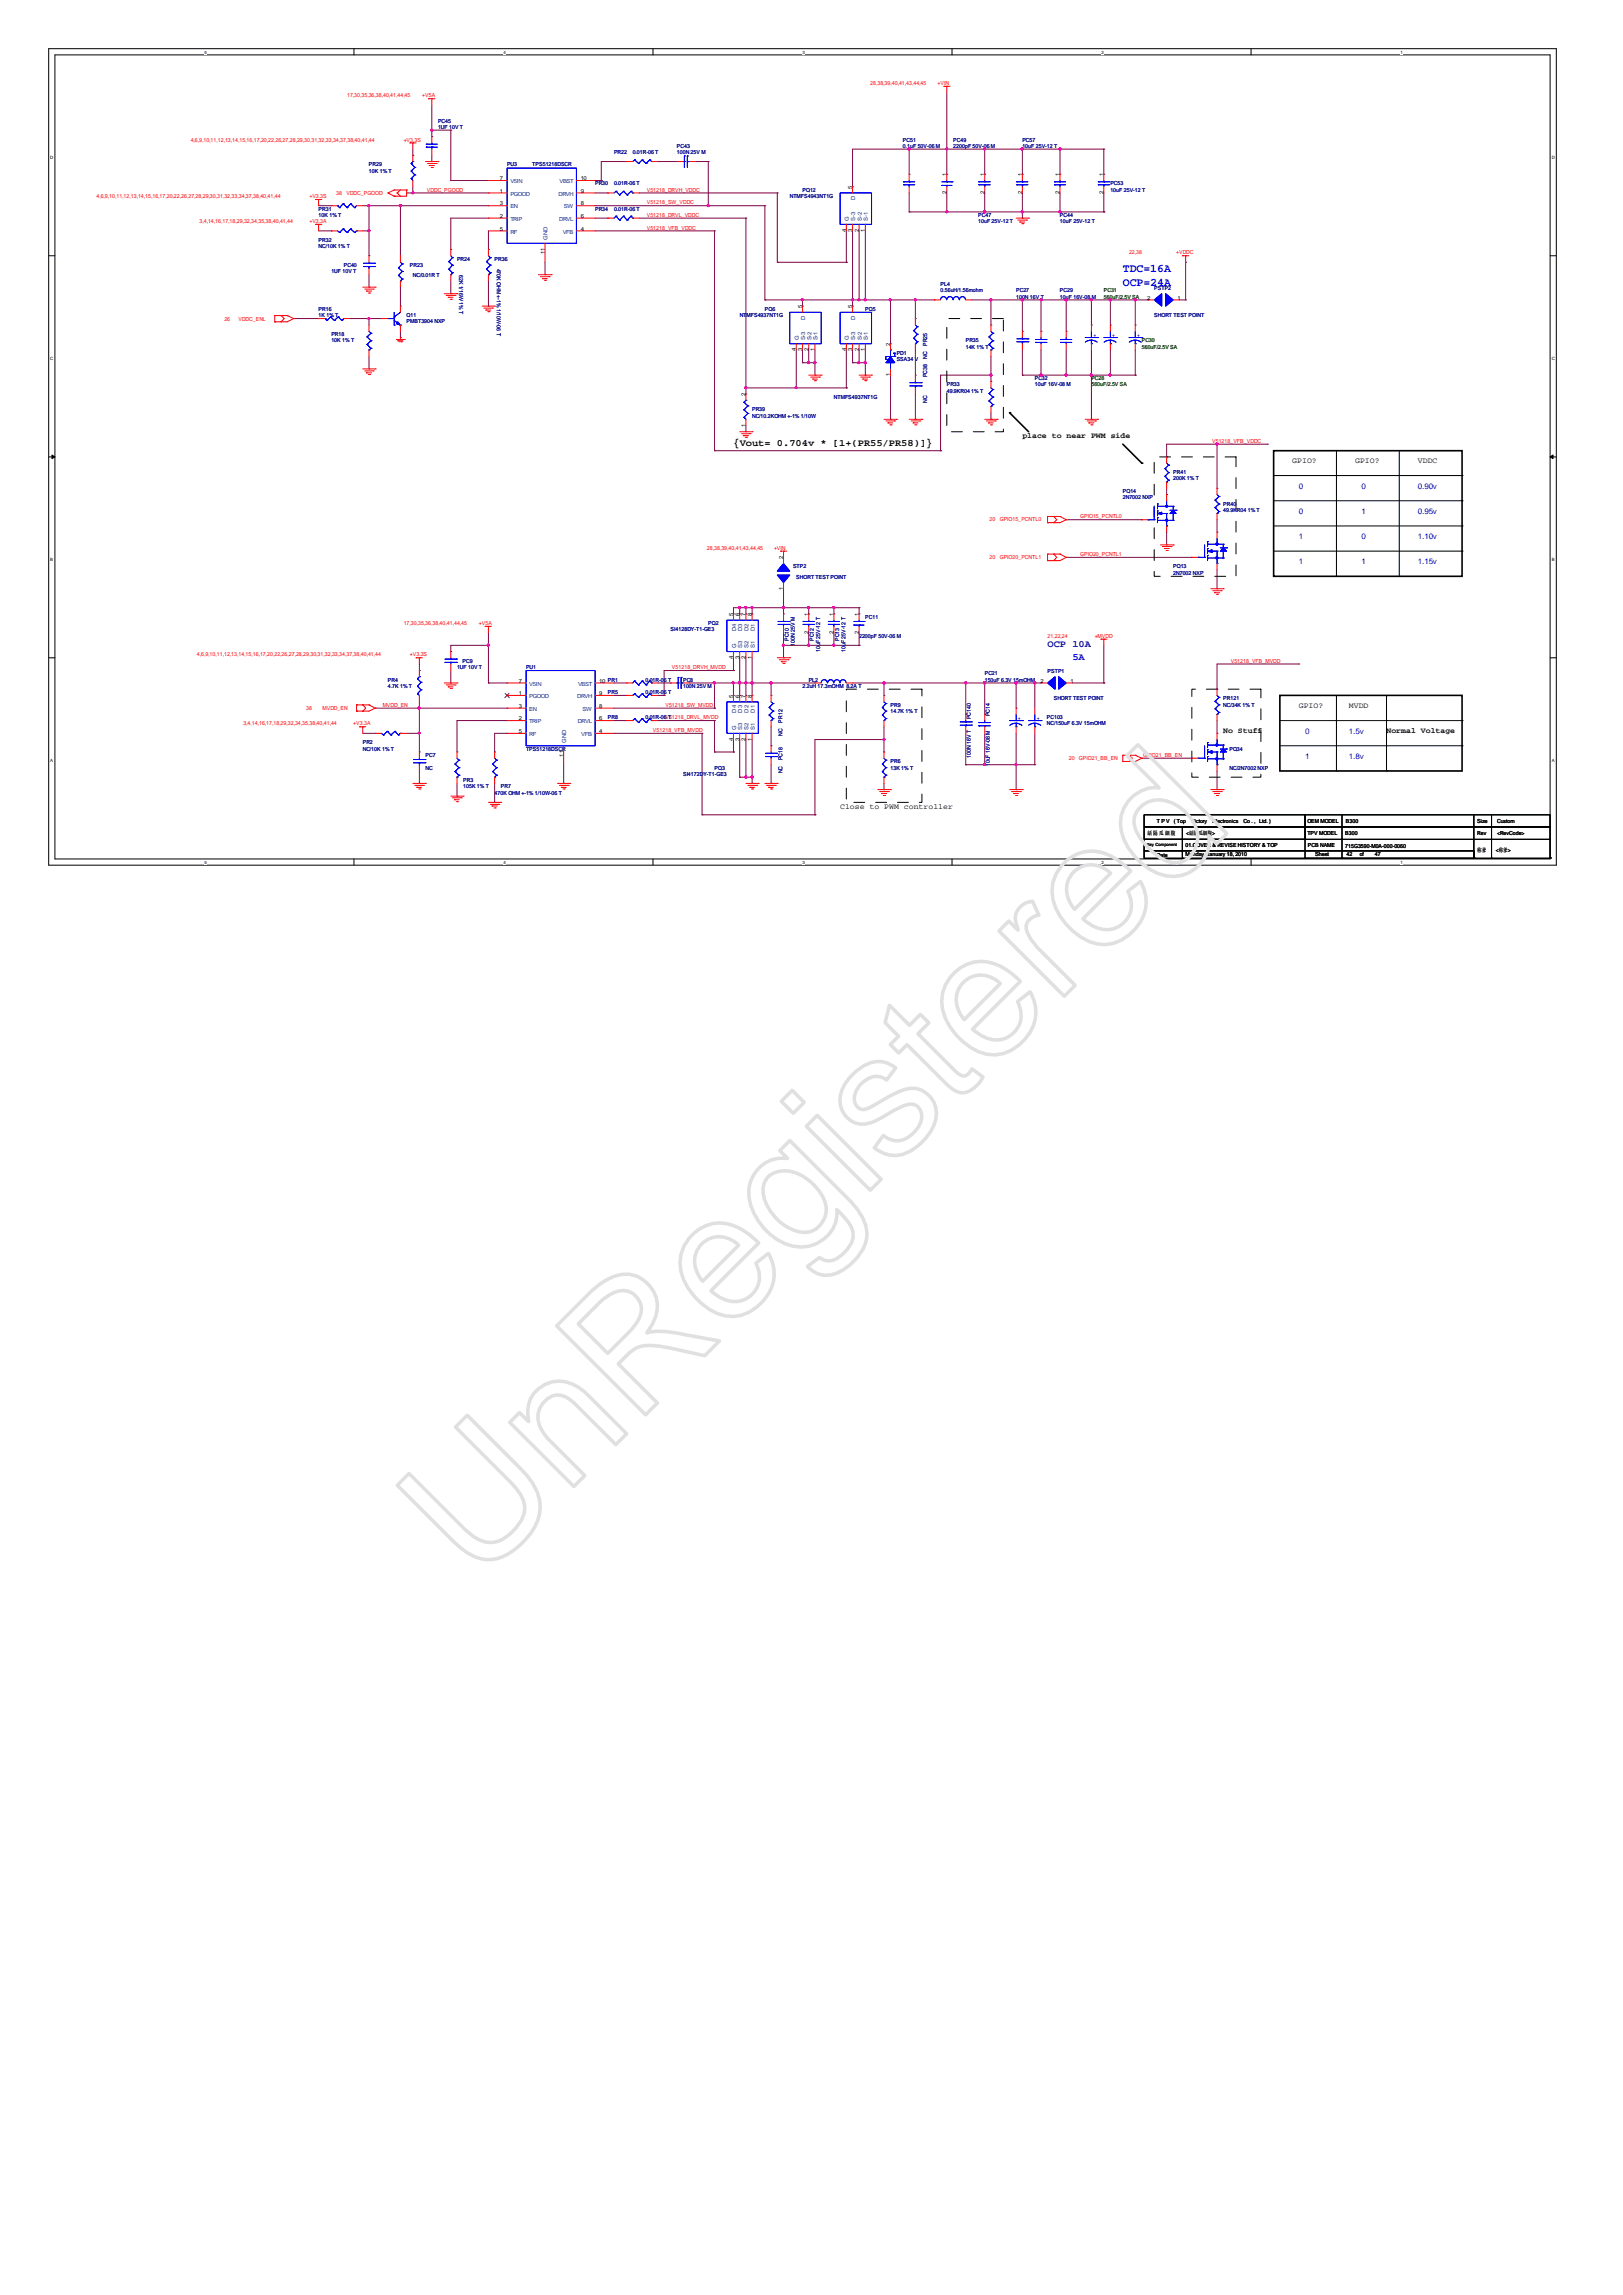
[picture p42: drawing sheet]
<svg xmlns="http://www.w3.org/2000/svg" width="210mm" height="297mm" viewBox="0 0 210 297" stroke-linecap="round" stroke-linejoin="round" font-family="sans-serif">
<defs><g id="words">
<text font-size="22.7" fill="#e0e0e0" x="61.6" y="205" transform="rotate(-45 61.6 205)">UnRegistered</text>
<g font-size="1.5" fill="#00f">
<text x="145.3" y="35.2">TDC=16A</text>
<text x="145.3" y="36.9">OCP=24A</text>
</g>
<text font-size="1.3" x="94.9" y="57.7">{Vout= 0.704v * [1+(PR55/PR58)]}</text>
<text font-size="1.3" fill="#0000a0" x="135.5" y="83.8">OCP 10A</text>
<text font-size="1.3" fill="#00f" x="138.8" y="85.4">5A</text>
<g font-size="1">
<text x="132.3" y="56.7">place to near PWM side</text>
<text x="167.2" y="60">GPIO?</text>
<text x="175.3" y="60">GPIO?</text>
<text x="183.5" y="60">VDDC</text>
<text x="158.3" y="94.9">No Stuff</text>
<text x="168.1" y="91.7">GPIO?</text>
<text x="174.5" y="91.7">MVDD</text>
<text x="179.4" y="94.9">Normal Voltage</text>
<text x="108.7" y="104.7">Close to PWM controller</text>
</g>
<g font-size="1" fill="#00f">
<text x="168.1" y="63.3">0</text>
<text x="176.2" y="63.3">0</text>
<text x="183.5" y="63.3">0.90v</text>
<text x="168.1" y="66.5">0</text>
<text x="168.1" y="69.8">1</text>
<text x="176.2" y="69.8">0</text>
<text x="176.2" y="66.5">1</text>
<text x="183.5" y="69.8">1.10v</text>
<text x="183.5" y="66.5">0.95v</text>
<text x="168.1" y="73">1</text>
<text x="176.2" y="73">1</text>
<text x="183.5" y="73">1.15v</text>
<text x="168.9" y="94.9">0</text>
<text x="174.5" y="94.9">1.5v</text>
<text x="168.9" y="98.2">1</text>
<text x="174.5" y="98.2">1.8v</text>
</g>
<g font-size=".7" fill="#f00">
<text x="112.6" y="11">28,38,39,40,41,43,44,45</text>
<text x="121.3" y="11">+VIN</text>
<text x="44.9" y="12.6">17,30,35,36,38,40,41,44,45</text>
<text x="54.6" y="12.6">+V5A</text>
<text x="24.7" y="18.3">4,6,9,10,11,12,13,14,15,16,17,20,22,26,27,28,29,30,31,32,33,34,37,38,40,41,44</text>
<text x="52.2" y="18.3">+V3.3S</text>
<text x="12.5" y="25.6">4,6,9,10,11,12,13,14,15,16,17,20,22,26,27,28,29,30,31,32,33,34,37,38,40,41,44</text>
<text x="25.8" y="28.9">3,4,14,16,17,18,29,32,34,35,38,40,41,44</text>
<text x="40" y="25.6">+V3.3S</text>
<text x="40" y="28.9">+V3.3A</text>
<text x="43.5" y="25.2">38</text>
<text x="44.8" y="25.2">VDDC_PGOOD</text>
<text x="55.2" y="24.8">VDDC_PGOOD</text>
<text x="83.7" y="24.8">V51218_DRVH_VDDC</text>
<text x="83.7" y="28.1">V51218_DRVL_VDDC</text>
<text x="83.7" y="26.5">V51218_SW_VDDC</text>
<text x="83.7" y="29.7">V51218_VFB_VDDC</text>
<text x="146.1" y="32.9">22,38</text>
<text x="152.2" y="32.9">+VDDC</text>
<text x="29" y="41.5">26</text>
<text x="30.9" y="41.5">VDDC_ENL</text>
<text x="156.8" y="57.3">V51218_VFB_VDDC</text>
<text x="91.5" y="71.2">28,38,39,40,41,43,44,45</text>
<text x="100.2" y="71.2">+VIN</text>
<text x="128.1" y="67.5">20</text>
<text x="129.4" y="67.5">GPIO15_PCNTL0</text>
<text x="139.8" y="67.1">GPIO15_PCNTL0</text>
<text x="139.8" y="72">GPIO20_PCNTL1</text>
<text x="128.1" y="72.3">20</text>
<text x="129.4" y="72.3">GPIO20_PCNTL1</text>
<text x="52.2" y="80.9">17,30,35,36,38,40,41,44,45</text>
<text x="62" y="80.9">+V5A</text>
<text x="135.5" y="82.5">21,22,24</text>
<text x="141.6" y="82.5">+MVDD</text>
<text x="25.5" y="85">4,6,9,10,11,12,13,14,15,16,17,20,22,26,27,28,29,30,31,32,33,34,37,38,40,41,44</text>
<text x="53" y="85">+V3.3S</text>
<text x="86.9" y="86.6">V51218_DRVH_MVDD</text>
<text x="159.3" y="85.8">V51218_VFB_MVDD</text>
<text x="31.5" y="93.9">3,4,14,16,17,18,29,32,34,35,38,40,41,44</text>
<text x="39.6" y="91.9">38</text>
<text x="41.7" y="91.9">MVDD_EN</text>
<text x="45.7" y="93.9">+V3.3A</text>
<text x="49.5" y="91.5">MVDD_EN</text>
<text x="84.5" y="94.7">V51218_VFB_MVDD</text>
<text x="86.1" y="91.5">V51218_SW_MVDD</text>
<text x="86.1" y="93.1">V51218_DRVL_MVDD</text>
<text x="138.3" y="98.4">20</text>
<text x="139.6" y="98.4">GPIO21_BB_EN</text>
<text x="147.9" y="98">GPIO21_BB_EN</text>
</g>
<g font-size=".7" fill="#000080">
<text x="56.7" y="15.9">PC45</text>
<text x="56.7" y="16.7">1UF 10V T</text>
<text x="47.7" y="21.5">PR29</text>
<text x="47.7" y="22.4">10K 1% T</text>
<text x="65.6" y="21.5">PU3</text>
<text x="68.9" y="21.5">TPS51218DSCR</text>
<text x="77" y="24">PR30</text>
<text x="79.5" y="19.9">PR22</text>
<text x="79.5" y="24">0.01R-06 T</text>
<text x="81.9" y="19.9">0.01R-06 T</text>
<text x="87.6" y="19.1">PC43</text>
<text x="87.6" y="19.9">100N 25V M</text>
<text x="116.8" y="18.3">PC51</text>
<text x="116.8" y="19.1">0.1uF 50V-06 M</text>
<text x="123.4" y="18.3">PC49</text>
<text x="123.4" y="19.1">2200pF 50V-06 M</text>
<text x="132.3" y="18.3">PC57</text>
<text x="132.3" y="19.1">10uF 25V-12 T</text>
<text x="143.7" y="24">PC53</text>
<text x="41.2" y="27.3">PR31</text>
<text x="41.2" y="28.1">10K 1% T</text>
<text x="77" y="27.3">PR34</text>
<text x="79.5" y="27.3">0.01R-06 T</text>
<text x="102.2" y="25.6">NTMFS4943NT1G</text>
<text x="103.8" y="24.8">PQ12</text>
<text x="126.6" y="28.1">PC47</text>
<text x="126.6" y="28.9">10uF 25V-12 T</text>
<text x="137.2" y="28.1">PC44</text>
<text x="137.2" y="28.9">10uF 25V-12 T</text>
<text x="143.7" y="24.8">10uF 25V-12 T</text>
<text x="41.2" y="31.3">PR32</text>
<text x="41.2" y="32.1">NC/10K 1% T</text>
<text x="42.9" y="35.4">1UF 10V T</text>
<text x="44.5" y="34.6">PC40</text>
<text x="53" y="34.6">PR23</text>
<text x="53.4" y="35.8">NC/0.01R T</text>
<text x="59.1" y="33.7">PR24</text>
<text x="59.4" y="35.6" transform="rotate(90 59.4 35.6)">62K 1/16W 1% T</text>
<text x="64" y="33.7">PR36</text>
<text x="64.3" y="34.7" transform="rotate(90 64.3 34.7)">470K OHM +-1% 1/10W-06 T</text>
<text x="41.2" y="40.3">PR16</text>
<text x="41.2" y="41.1">1K 1% T</text>
<text x="52.6" y="41.1">Q11</text>
<text x="52.6" y="41.9">PMBT3904 NXP</text>
<text x="95.7" y="41.1">NTMFS4937NT1G</text>
<text x="99" y="40.3">PQ6</text>
<text x="112" y="40.3">PQ5</text>
<text x="121.7" y="37">PL4</text>
<text x="121.7" y="37.8">0.56uH/1.56mohm</text>
<text x="131.5" y="37.8">PC27</text>
<text x="131.5" y="38.6">100N 16V T</text>
<text x="137.2" y="37.8">PC29</text>
<text x="137.2" y="38.6">10uF 16V-08 M</text>
<text x="149.3" y="37.6">PSTP2</text>
<text x="149.3" y="41.1">SHORT TEST POINT</text>
<text x="42.9" y="43.5">PR18</text>
<text x="42.9" y="44.3">10K 1% T</text>
<text x="116" y="45.9">PD1</text>
<text x="116" y="46.8">SSA34 V</text>
<text x="120" y="46.4" transform="rotate(-90 120 46.4)">NC</text>
<text x="120" y="44.7" transform="rotate(-90 120 44.7)">PR25</text>
<text x="125" y="44.3">PR35</text>
<text x="125" y="45.1">14K 1% T</text>
<text x="97.3" y="53.2">PR39</text>
<text x="107.9" y="51.6">NTMFS4937NT1G</text>
<text x="120" y="52.1" transform="rotate(-90 120 52.1)">NC</text>
<text x="120" y="48.8" transform="rotate(-90 120 48.8)">PC38</text>
<text x="122.5" y="50">PR33</text>
<text x="122.5" y="50.8">49.9KR04 1% T</text>
<text x="133.9" y="49.2">PC32</text>
<text x="133.9" y="50">10uF 16V-08 M</text>
<text x="97.3" y="54.1">NC/10.2KOHM +-1% 1/10W</text>
<text x="145.3" y="63.8">PQ14</text>
<text x="145.3" y="64.6">2N7002 NXP</text>
<text x="151.8" y="61.4">PR41</text>
<text x="151.8" y="62.2">200K 1% T</text>
<text x="158.3" y="65.4">PR40</text>
<text x="158.3" y="66.2">49.9KR04 1% T</text>
<text x="102.6" y="73.6">STP2</text>
<text x="103" y="74.9">SHORT TEST POINT</text>
<text x="151.8" y="73.6">PQ13</text>
<text x="151.8" y="74.4">2N7002 NXP</text>
<text x="86.8" y="81.7">SI4128DY-T1-GE3</text>
<text x="91.6" y="80.9">PQ2</text>
<text x="102.1" y="82.9" transform="rotate(-90 102.1 82.9)">PC10</text>
<text x="102.9" y="83.6" transform="rotate(-90 102.9 83.6)">100N 25V M</text>
<text x="105.3" y="82.9" transform="rotate(-90 105.3 82.9)">PC12</text>
<text x="108.6" y="82.9" transform="rotate(-90 108.6 82.9)">PC13</text>
<text x="111.2" y="82.5">2200pF 50V-06 M</text>
<text x="112" y="80.1">PC11</text>
<text x="50.2" y="88.2">PR4</text>
<text x="50.2" y="89">4.7K 1% T</text>
<text x="59.1" y="86.6">1UF 10V T</text>
<text x="59.9" y="85.8">PC9</text>
<text x="68.1" y="86.6">PU1</text>
<text x="78.6" y="89.8">PR5</text>
<text x="83.5" y="88.2">0.01R-06 T</text>
<text x="83.5" y="89.8">0.01R-06 T</text>
<text x="88.4" y="88.2">PC8</text>
<text x="88.4" y="89">100N 25V M</text>
<text x="103.8" y="89">2.2uH 17.3mOHM 8.2A T</text>
<text x="104.6" y="88.2">PL2</text>
<text x="106.1" y="84.4" transform="rotate(-90 106.1 84.4)">10uF 25V-12 T</text>
<text x="109.4" y="84.4" transform="rotate(-90 109.4 84.4)">10uF 25V-12 T</text>
<text x="127.4" y="87.4">PC21</text>
<text x="127.4" y="88.2">150uF 6.3V 15mOHM</text>
<text x="135.5" y="87.2">PSTP1</text>
<text x="78.6" y="93.1">PR8</text>
<text x="83.5" y="93.1">0.01R-06 T</text>
<text x="101.3" y="95.2" transform="rotate(-90 101.3 95.2)">NC</text>
<text x="101.3" y="93.5" transform="rotate(-90 101.3 93.5)">PR12</text>
<text x="115.2" y="91.5">PR9</text>
<text x="115.2" y="92.3">14.7K 1% T</text>
<text x="125.6" y="93.1" transform="rotate(-90 125.6 93.1)">PC140</text>
<text x="128.1" y="92.7" transform="rotate(-90 128.1 92.7)">PC14</text>
<text x="135.5" y="93.1">PC103</text>
<text x="135.5" y="93.8">NC/150uF 6.3V 15mOHM</text>
<text x="136.3" y="90.6">SHORT TEST POINT</text>
<text x="158.3" y="90.6">PR121</text>
<text x="158.3" y="91.5">NC/34K 1% T</text>
<text x="46.9" y="96.3">PR2</text>
<text x="46.9" y="97.1">NC/10K 1% T</text>
<text x="55.1" y="98">PC7</text>
<text x="55.1" y="99.6">NC</text>
<text x="59.9" y="101.2">PR3</text>
<text x="68.1" y="97.1">TPS51218DSCR</text>
<text x="88.4" y="100.4">SI4172DY-T1-GE3</text>
<text x="92.4" y="99.6">PQ3</text>
<text x="101.3" y="100.1" transform="rotate(-90 101.3 100.1)">NC</text>
<text x="101.3" y="98.4" transform="rotate(-90 101.3 98.4)">PC18</text>
<text x="115.2" y="98.8">PR6</text>
<text x="115.2" y="99.6">13K 1% T</text>
<text x="125.6" y="98" transform="rotate(-90 125.6 98)">100N 16V T</text>
<text x="128.1" y="99.2" transform="rotate(-90 128.1 99.2)">10uF 16V-08 M</text>
<text x="159.1" y="97.1">PQ34</text>
<text x="159.1" y="99.6">NC/2N7002 NXP</text>
<text x="59.9" y="102">105K 1% T</text>
<text x="64" y="102.8">470K OHM +-1% 1/10W-06 T</text>
<text x="64.8" y="102">PR7</text>
</g>
<g font-size=".7">
<text x="64.7" y="23.3">7</text>
<text x="75.1" y="23.3">10</text>
<text x="122.5" y="22.8" transform="rotate(-90 122.5 22.8)">1</text>
<text x="127.4" y="22.8" transform="rotate(-90 127.4 22.8)">1</text>
<text x="132.2" y="22.8" transform="rotate(-90 132.2 22.8)">1</text>
<text x="137.1" y="22.8" transform="rotate(-90 137.1 22.8)">1</text>
<text x="142.8" y="22.8" transform="rotate(-90 142.8 22.8)">1</text>
<text x="64.7" y="29.8">5</text>
<text x="64.7" y="26.6">3</text>
<text x="64.7" y="24.9">1</text>
<text x="64.7" y="28.2">2</text>
<text x="75.1" y="28.2">6</text>
<text x="75.1" y="24.9">9</text>
<text x="75.1" y="26.6">8</text>
<text x="75.1" y="29.8">4</text>
<text x="110.3" y="24.4" transform="rotate(-90 110.3 24.4)">5</text>
<text x="122.5" y="25.1" transform="rotate(-90 122.5 25.1)">2</text>
<text x="127.4" y="25.1" transform="rotate(-90 127.4 25.1)">2</text>
<text x="132.2" y="25.1" transform="rotate(-90 132.2 25.1)">2</text>
<text x="137.1" y="25.1" transform="rotate(-90 137.1 25.1)">2</text>
<text x="142.8" y="25.1" transform="rotate(-90 142.8 25.1)">2</text>
<text x="70.5" y="32.9" transform="rotate(-90 70.5 32.9)">11</text>
<text x="109.5" y="30" transform="rotate(-90 109.5 30)">4</text>
<text x="110.3" y="30" transform="rotate(-90 110.3 30)">3</text>
<text x="111.1" y="30" transform="rotate(-90 111.1 30)">2</text>
<text x="111.9" y="30" transform="rotate(-90 111.9 30)">1</text>
<text x="103.8" y="39.9" transform="rotate(-90 103.8 39.9)">5</text>
<text x="110.3" y="39.9" transform="rotate(-90 110.3 39.9)">5</text>
<text x="148.4" y="38.8">2</text>
<text x="152.3" y="38.8">1</text>
<text x="103" y="45.5" transform="rotate(-90 103 45.5)">4</text>
<text x="103.8" y="45.5" transform="rotate(-90 103.8 45.5)">3</text>
<text x="104.6" y="45.5" transform="rotate(-90 104.6 45.5)">2</text>
<text x="105.4" y="45.5" transform="rotate(-90 105.4 45.5)">1</text>
<text x="109.5" y="45.5" transform="rotate(-90 109.5 45.5)">4</text>
<text x="110.3" y="45.5" transform="rotate(-90 110.3 45.5)">3</text>
<text x="111.1" y="45.5" transform="rotate(-90 111.1 45.5)">2</text>
<text x="111.9" y="45.5" transform="rotate(-90 111.9 45.5)">1</text>
<text x="115.2" y="44.7" transform="rotate(-90 115.2 44.7)">2</text>
<text x="96.5" y="51.3" transform="rotate(-90 96.5 51.3)">2</text>
<text x="115.2" y="48.7" transform="rotate(-90 115.2 48.7)">1</text>
<text x="96.5" y="55.2" transform="rotate(-90 96.5 55.2)">1</text>
<text x="101.3" y="76.4" transform="rotate(-90 101.3 76.4)">1</text>
<text x="101.3" y="72.4" transform="rotate(-90 101.3 72.4)">2</text>
<text x="94.9" y="79.7" transform="rotate(-90 94.9 79.7)">5</text>
<text x="95.7" y="79.7" transform="rotate(-90 95.7 79.7)">6</text>
<text x="96.5" y="79.7" transform="rotate(-90 96.5 79.7)">7</text>
<text x="97.3" y="79.7" transform="rotate(-90 97.3 79.7)">8</text>
<text x="104.6" y="82" transform="rotate(-90 104.6 82)">2</text>
<text x="104.6" y="79.7" transform="rotate(-90 104.6 79.7)">1</text>
<text x="107.9" y="82" transform="rotate(-90 107.9 82)">2</text>
<text x="107.9" y="79.7" transform="rotate(-90 107.9 79.7)">1</text>
<text x="111.1" y="82" transform="rotate(-90 111.1 82)">2</text>
<text x="111.1" y="79.7" transform="rotate(-90 111.1 79.7)">1</text>
<text x="67.1" y="88.3">7</text>
<text x="67.1" y="90">1</text>
<text x="77.5" y="90">9</text>
<text x="77.5" y="88.3">10 PR1</text>
<text x="94.9" y="85.3" transform="rotate(-90 94.9 85.3)">4</text>
<text x="95.7" y="85.3" transform="rotate(-90 95.7 85.3)">3</text>
<text x="96.5" y="85.3" transform="rotate(-90 96.5 85.3)">2</text>
<text x="97.3" y="85.3" transform="rotate(-90 97.3 85.3)">1</text>
<text x="134.6" y="88.3">2</text>
<text x="138.5" y="88.3">1</text>
<text x="67.1" y="94.9">5</text>
<text x="67.1" y="91.6">3</text>
<text x="67.1" y="93.2">2</text>
<text x="77.5" y="93.2">6</text>
<text x="77.5" y="91.6">8</text>
<text x="77.5" y="94.9">4</text>
<text x="94.9" y="95.9" transform="rotate(-90 94.9 95.9)">4</text>
<text x="94.9" y="90.3" transform="rotate(-90 94.9 90.3)">5</text>
<text x="95.7" y="95.9" transform="rotate(-90 95.7 95.9)">3</text>
<text x="95.7" y="90.3" transform="rotate(-90 95.7 90.3)">6</text>
<text x="96.5" y="95.9" transform="rotate(-90 96.5 95.9)">2</text>
<text x="96.5" y="90.3" transform="rotate(-90 96.5 90.3)">7</text>
<text x="97.3" y="95.9" transform="rotate(-90 97.3 95.9)">1</text>
<text x="97.3" y="90.3" transform="rotate(-90 97.3 90.3)">8</text>
<text x="72.9" y="97.9" transform="rotate(-90 72.9 97.9)">11</text>
<text x="149.7" y="106.5">T P V</text>
<text x="151.9" y="106.5">( Top</text>
<text x="154.1" y="106.5">Victory</text>
<text x="156.9" y="106.5">Electronics</text>
<text x="160.9" y="106.5">Co . , Ltd. )</text>
<text x="169.2" y="106.5">OEM MODEL</text>
<text x="174.2" y="106.5">B300</text>
<text x="191.1" y="106.5">Size</text>
<text x="193.7" y="106.5">Custom</text>
<text x="148.5" y="108.1">絬 隔 瓜 絪 腹</text>
<text x="149.7" y="110.9">Date</text>
<text x="153.4" y="110.8">Monday, January 18, 2010</text>
<text x="153.4" y="109.6">01.COVER &amp; REVISE HISTORY &amp; TOP</text>
<text x="153.5" y="108">&lt;絬隔瓜絪腹&gt;</text>
<text x="169.2" y="108">TPV MODEL</text>
<text x="169.2" y="109.6">PCB NAME</text>
<text x="170.2" y="110.8">Sheet</text>
<text x="174.1" y="108.1">B300</text>
<text x="174.1" y="109.7">715G3590-M0A-000-0060</text>
<text x="174.2" y="110.8">42</text>
<text x="175.9" y="110.8">of</text>
<text x="177.9" y="110.8">47</text>
<text x="191.1" y="108.1">Rev</text>
<text x="191.1" y="110.2">称爹</text>
<text x="193.5" y="110.2">&lt;称爹&gt;</text>
<text x="193.7" y="108.1">&lt;RevCode&gt;</text>
</g>
<g font-size=".7" fill="#004080">
<text x="66" y="23.7">V5IN</text>
<text x="72.4" y="23.7">VBST</text>
<text x="66" y="27">EN</text>
<text x="66" y="25.3">PGOOD</text>
<text x="66" y="28.6">TRIP</text>
<text x="72.3" y="25.3">DRVH</text>
<text x="72.3" y="28.6">DRVL</text>
<text x="73" y="27">SW</text>
<text x="109.8" y="28.6" transform="rotate(-90 109.8 28.6)">G</text>
<text x="110.7" y="28.6" transform="rotate(-90 110.7 28.6)">S-3</text>
<text x="110.7" y="25.9" transform="rotate(-90 110.7 25.9)">D</text>
<text x="111.5" y="28.6" transform="rotate(-90 111.5 28.6)">S-2</text>
<text x="112.3" y="28.6" transform="rotate(-90 112.3 28.6)">S-1</text>
<text x="66" y="30.2">RF</text>
<text x="70.9" y="31.1" transform="rotate(-90 70.9 31.1)">GND</text>
<text x="72.8" y="30.2">VFB</text>
<text x="104.2" y="41.4" transform="rotate(-90 104.2 41.4)">D</text>
<text x="110.7" y="41.4" transform="rotate(-90 110.7 41.4)">D</text>
<text x="103.4" y="44.1" transform="rotate(-90 103.4 44.1)">G</text>
<text x="104.2" y="44.1" transform="rotate(-90 104.2 44.1)">S-3</text>
<text x="105" y="44.1" transform="rotate(-90 105 44.1)">S-2</text>
<text x="105.8" y="44.1" transform="rotate(-90 105.8 44.1)">S-1</text>
<text x="109.8" y="44.1" transform="rotate(-90 109.8 44.1)">G</text>
<text x="110.7" y="44.1" transform="rotate(-90 110.7 44.1)">S-3</text>
<text x="111.5" y="44.1" transform="rotate(-90 111.5 44.1)">S-2</text>
<text x="112.3" y="44.1" transform="rotate(-90 112.3 44.1)">S-1</text>
<text x="95.2" y="83.9" transform="rotate(-90 95.2 83.9)">G</text>
<text x="95.2" y="81.7" transform="rotate(-90 95.2 81.7)">D4</text>
<text x="96" y="83.9" transform="rotate(-90 96 83.9)">S3</text>
<text x="96" y="81.7" transform="rotate(-90 96 81.7)">D3</text>
<text x="96.9" y="83.9" transform="rotate(-90 96.9 83.9)">S2</text>
<text x="96.9" y="81.7" transform="rotate(-90 96.9 81.7)">D2</text>
<text x="97.7" y="83.9" transform="rotate(-90 97.7 83.9)">S1</text>
<text x="97.7" y="81.7" transform="rotate(-90 97.7 81.7)">D1</text>
<text x="68.5" y="88.7">V5IN</text>
<text x="74.8" y="88.7">VBST</text>
<text x="68.5" y="95.2">RF</text>
<text x="68.5" y="92">EN</text>
<text x="68.5" y="90.3">PGOOD</text>
<text x="68.5" y="93.6">TRIP</text>
<text x="74.7" y="90.3">DRVH</text>
<text x="74.8" y="93.6">DRVL</text>
<text x="75.2" y="95.2">VFB</text>
<text x="75.4" y="92">SW</text>
<text x="95.2" y="94.5" transform="rotate(-90 95.2 94.5)">G</text>
<text x="95.2" y="92.2" transform="rotate(-90 95.2 92.2)">D4</text>
<text x="96" y="94.5" transform="rotate(-90 96 94.5)">S3</text>
<text x="96" y="92.2" transform="rotate(-90 96 92.2)">D3</text>
<text x="96.9" y="94.5" transform="rotate(-90 96.9 94.5)">S2</text>
<text x="96.9" y="92.2" transform="rotate(-90 96.9 92.2)">D2</text>
<text x="97.7" y="94.5" transform="rotate(-90 97.7 94.5)">S1</text>
<text x="97.7" y="92.2" transform="rotate(-90 97.7 92.2)">D1</text>
<text x="73.3" y="96.1" transform="rotate(-90 73.3 96.1)">GND</text>
</g>
<g font-size=".7" fill="#004000">
<text x="142.8" y="37.8">PC31</text>
<text x="142.8" y="38.6">560uF/2.5V SA</text>
<text x="147.7" y="44.3">PC30</text>
<text x="147.7" y="45.1">560uF/2.5V SA</text>
<text x="141.2" y="49.2">PC28</text>
<text x="141.2" y="50">560uF/2.5V SA</text>
</g>
<g font-size=".7" fill="#00f">
<text x="141.5" y="43.6">+</text>
<text x="143.9" y="43.6">+</text>
<text x="147.1" y="43.6">+</text>
<text x="131.7" y="93.2">+</text>
<text x="134.1" y="93.2">+</text>
</g>
<g font-size=".6">
<text x="26.5" y="6.9">5</text>
<text x="65.1" y="6.9">4</text>
<text x="103.8" y="6.9">3</text>
<text x="142.5" y="6.9">2</text>
<text x="181.2" y="6.9">1</text>
<text x="6.5" y="20.6">D</text>
<text x="200.8" y="20.6">D</text>
<text x="6.5" y="46.6">C</text>
<text x="200.8" y="46.6">C</text>
<text x="6.5" y="72.6">B</text>
<text x="200.8" y="72.6">B</text>
<text x="6.5" y="98.6">A</text>
<text x="200.8" y="98.6">A</text>
<text x="26.5" y="111.8">5</text>
<text x="65.1" y="111.8">4</text>
<text x="103.8" y="111.8">3</text>
<text x="142.5" y="111.8">2</text>
<text x="148.4" y="109.5">Key Component</text>
<text x="181.2" y="111.8">1</text>
</g>
</g></defs>
<path d="M6.3 6.3h195.1v105.7h-195.1zM7.1 7.1h193.5v104.1h-193.5z" fill="none" stroke="#000" stroke-width=".13"/>
<g fill="#fff">
<path d="M26.5 6.4h.2v.7h-.2z"/>
<path d="M26.5 111.3h.2v.6h-.2z"/>
</g>
<path d="M45.8 6.3v.8M45.8 111.2v.8" fill="none" stroke="#000" stroke-width=".13"/>
<g fill="#fff">
<path d="M65.1 6.4h.3v.7h-.3z"/>
<path d="M65.1 111.3h.3v.6h-.3z"/>
</g>
<path d="M84.5 6.3v.8M84.5 111.2v.8" fill="none" stroke="#000" stroke-width=".13"/>
<g fill="#fff">
<path d="M103.8 6.4h.3v.7h-.3z"/>
<path d="M103.8 111.3h.3v.6h-.3z"/>
</g>
<path d="M123.2 6.3v.8M123.2 111.2v.8" fill="none" stroke="#000" stroke-width=".13"/>
<g fill="#fff">
<path d="M142.5 6.4h.3v.7h-.3z"/>
<path d="M142.5 111.3h.3v.6h-.3z"/>
</g>
<path d="M161.9 6.3v.8M161.9 111.2v.8" fill="none" stroke="#000" stroke-width=".13"/>
<g fill="#fff">
<path d="M181.2 6.4h.3v.7h-.3z"/>
<path d="M181.2 111.3h.3v.6h-.3z"/>
<path d="M6.5 20.1h.4v.6h-.4z"/>
<path d="M200.8 20.1h.4v.6h-.4z"/>
<path d="M6.5 46.1h.4v.6h-.4z"/>
<path d="M200.8 46.1h.4v.6h-.4z"/>
</g>
<path d="M6.3 33.1h.8M200.6 33.1h.8" fill="none" stroke="#000" stroke-width=".13"/>
<g fill="#fff">
<path d="M6.5 72.1h.4v.7h-.4z"/>
<path d="M200.8 72.1h.3v.7h-.3z"/>
</g>
<path d="M6.3 59.1h.8M200.6 59.1h.8" fill="none" stroke="#000" stroke-width=".13"/>
<path d="M6.7 58.9l.4 .2-.4 .2zM200.6 59.1l.3-.2v.4z" fill="#000" stroke="#000" stroke-width=".13"/>
<g fill="#fff">
<path d="M6.5 98.1h.3v.7h-.3z"/>
<path d="M200.8 98.1h.3v.7h-.3z"/>
</g>
<g fill="none" stroke="#000" stroke-width=".13">
<path d="M172.9 58.3v16.3M181.1 58.3v16.3M164.8 64.8h24.4M164.8 61.5h24.4M164.8 68.1h24.4M164.8 71.3h24.4M172.9 74.6h.1M181.1 74.6h.1M189.2 64.8h.1M189.2 61.5h.1M189.2 68.1h.1M189.2 71.3h.1"/>
<path d="M6.3 85.1h.8M165.6 93.3h23.6M165.6 96.5h23.6M172.9 99.8h.1M172.9 90v9.8M179.4 99.8h.1M179.4 90v9.8M189.2 93.3h.1M189.2 96.5h.1M200.6 85.1h.8M148 110.1h42.7v1h-42.7zM148 105.4h20.9v1.6h-20.9z"/>
<path d="M148 107h20.9v1.6h-20.9zM148 108.6h20.9v1.5h-20.9zM153 111.1h.1M153 107v4.1M168.9 105.4h31.7v1.6h-31.7zM168.9 110.1h21.8v1h-21.8zM168.9 107h31.7v1.6h-31.7zM173.6 111.1h.1M173.6 105.5v5.6M190.7 111h.1M190.7 105.4v5.6M190.7 111.1h9.9"/>
<path d="M193 111.1h.1M193 105.4v5.7M200.6 111h.1M200.6 111.1h.1M200.6 108.6v2.4"/>
</g>
<g fill="none" stroke="#800040" stroke-width=".13">
<path d="M53.4 19.3v.8M55.9 17.7h.1M55.9 16.8h.1M55.9 13.6v4.1M55.9 16.8h2.4M58.3 16.8h.1M58.3 16.8v6.6M117.6 19.3h.1M117.6 19.3v3.3M122.5 19.3h.1M122.5 12v10.6M127.4 19.3h.1"/>
<path d="M127.4 19.3v3.3M132.3 19.3h.1M132.3 19.3v3.3M137.2 19.3h.1M137.2 19.3v3.3M142.8 19.3h.1M142.8 19.3h-32.5v4.9M142.8 19.3v3.3M41.2 26.6h1.7M41.2 29.9h1.7M42.9 26.6h.1M42.9 29.9h.1"/>
<path d="M46.9 26.6h16.3M46.9 29.9h.8M47.7 37.2h.1M47.7 29.9h.1M47.7 26.6h.1M47.7 33.1h.1M47.7 26.6v6.5M47.7 35.6v1.6M51.8 26.6h.1M51.8 39.6h.1M51.8 26.6v6.5M51.8 37.2v2.4"/>
<path d="M52.6 25h10.6M53.4 20.1h.1M53.4 25h.1M53.4 24.2v.8M55.9 20.9h.1M55.9 20.1v.8M58.3 38h.1M58.3 32.3h.1M58.3 23.4h.1M58.3 36.4v1.6M58.3 23.4h4.9M63.2 39.6h.1"/>
<path d="M63.2 32.3h.1M63.2 28.2h.1M63.2 23.4h.1M63.2 25h.1M63.2 26.6h.1M63.2 28.2h-4.9v4.1M63.2 29.9v2.4M63.2 36.4v3.2M70.5 35.6h.1M70.5 33.9v1.7M77 25h1.6M77 28.2h1.6"/>
<path d="M77 23.4h.8M77 26.6h22M77 29.9h15.4M77.8 23.4h.1M78.6 28.2h.1M78.6 25h.1M81.1 20.9h.1M81.1 20.9h-3.3v2.5M82.7 25h17.9M82.7 28.2h13.8M85.1 20.9h2.5M87.6 20.9h.1"/>
<path d="M90 20.9h1.6M91.6 20.9h.1M91.6 26.6h.1M91.6 20.9v5.7M92.4 29.9h.1M92.4 29.9v28.4M96.5 28.2h.1M96.5 28.2v22.8M99 38.8h.1M99 26.6h.1M99 38.8h21.9M99 26.6v12.2"/>
<path d="M100.6 25h.1M100.6 33.9h.1M100.6 33.9h8.9M100.6 25v8.9M103.8 38.8h.1M103.8 39.6h.1M103.8 38.8v.8M109.5 33.9h.1M109.5 29.9v4M110.3 39.6h.1M110.3 24.2h.1M110.3 38.8h.1"/>
<path d="M110.3 29.9v9.7M111.2 38.8h.1M111.2 29.9v8.9M112 38.8h.1M112 29.9v8.9M115.2 38.8h.1M115.2 38.8v5.7M117.6 22.6h.1M117.6 27.4h.1M117.6 25v2.4M117.6 27.4h25.2M118.4 38.8h.1"/>
<path d="M118.4 38.8v2.4M120.9 38.8h.1M122.5 22.6h.1M122.5 27.4h.1M122.5 25v2.4M125.8 38.8h22.7M127.4 22.6h.1M127.4 27.4h.1M127.4 25v2.4M128.2 38.8h.1M128.2 38.8v3.3M132.3 38.8h.1"/>
<path d="M132.3 22.6h.1M132.3 28.2h.1M132.3 27.4h.1M132.3 25v3.2M132.3 38.8v4.1M134.7 38.8h.1M134.7 38.8v4.1M137.2 22.6h.1M137.2 27.4h.1M137.2 25v2.4M138 38.8h.1M138 38.8v4.1"/>
<path d="M141.2 38.8h.1M141.2 38.8v3.3M142.8 22.6h.1M142.8 27.4h.1M142.8 25v2.4M143.7 38.8h.1M143.7 38.8v3.3M146.9 38.8h.1M146.9 38.8v3.3M148.5 38.8h.1M152.6 38.8h.8M153.4 38.8h.1"/>
<path d="M153.4 33.9h.1M153.4 33.9v4.9M38 41.2h3.2M41.2 41.2h.1M45.3 41.2h4.1M47.7 41.2h.1M47.7 47.7h.1M47.7 41.2v.9M47.7 46.1v1.6M49.4 41.2h.1M51.8 43.7h.1M51.8 42.9v.8"/>
<path d="M92.4 58.3h.1M92.4 58.3h29.3M96.5 50.2h.1M96.5 51h.1M96.5 55.9h.1M96.5 55.1v.8M96.5 50.2h13M103 50.2h.1M103 45.3v4.9M103.8 46.9h.1M103.8 45.3v1.6M103.8 46.9h1.6"/>
<path d="M104.6 46.9h.1M104.6 45.3v1.6M105.4 48.5h.1M105.4 46.9h.1M105.4 45.3v3.2M109.5 50.2h.1M109.5 45.3v4.9M110.3 46.9h.1M110.3 45.3v1.6M110.3 46.9h1.7M111.2 46.9h.1M111.2 45.3v1.6"/>
<path d="M112 46.9h.1M112 48.5h.1M112 45.3v3.2M115.2 54.3h.1M115.2 44.5h.1M115.2 48.5v5.8M118.4 54.3h.1M118.4 48.5h.1M118.4 41.2h.1M118.4 45.3v3.2M118.4 51v3.3M121.7 58.3h.1"/>
<path d="M128.2 42.1h.1M128.2 54.3h.1M128.2 48.5h.1M128.2 49.4h.1M128.2 46.1v3.3M128.2 53.4v.9M128.2 48.5h-6.5v9.8M132.3 42.9h.1M132.3 48.5h.1M132.3 45.3v3.2M132.3 48.5h14.6M134.7 42.9h.1"/>
<path d="M134.7 48.5h.1M134.7 45.3v3.2M138 42.9h.1M138 48.5h.1M138 45.3v3.2M141.2 42.1h.1M141.2 54.3h.1M141.2 48.5h.1M141.2 45.3v9M143.7 42.1h.1M143.7 48.5h.1M143.7 45.3v3.2"/>
<path d="M146.9 42.1h.1M146.9 48.5h.1M146.9 45.3v3.2M151 59.1h.1M157.5 57.5h.1M157.5 57.5v5.7M164 57.5h.1M164 57.5h-13v1.6M94.9 79.5h.1M95.7 79.5h.1M95.7 78.6h.1M95.7 78.6v.9"/>
<path d="M96.5 79.5h.1M96.5 78.6h.1M96.5 78.6v.9M97.3 78.6h.1M97.3 79.5h.1M97.3 78.6v.9M101.4 78.6h.1M101.4 79.5h.1M101.4 76.2v3.3M104.6 78.6h.1M104.6 79.5h.1M104.6 78.6v.9"/>
<path d="M107.9 78.6h.1M107.9 79.5h.1M107.9 78.6v.9M111.2 79.5h.1M111.2 78.6h.1M111.2 78.6v.9M111.2 78.6h-16.3v.9M138 67.3h9.7M138 72.1h16.2M147.7 67.3h.1M151 64h.1M151 70.5h.1"/>
<path d="M151 63.2v.8M151 68.9v1.6M154.2 72.1h.1M157.5 63.2h.1M157.5 68.9h.1M157.5 76.2h.1M157.5 67.3v1.6M157.5 73.7v2.5M46.9 94.9h1.6M48.5 94.9h.1M48.5 91.6h17.1M52.6 94.9h1.7"/>
<path d="M54.3 94.9h.1M54.3 91.6h.1M54.3 86.8h.1M54.3 97.3h.1M54.3 85.9v.9M54.3 90.8v6.5M54.3 99.8v1.6M58.3 88.4h.1M58.3 84.3h.1M58.3 86.8v1.6M59.1 97.3h.1M63.2 83.5h.1"/>
<path d="M63.2 88.4h.1M63.2 83.5h-4.9v.8M63.2 81.9v6.5M63.2 88.4h2.4M64 97.3h.1M65.6 91.6h.1M65.6 94.9h.1M65.6 88.4h.1M65.6 93.3h.1M65.6 94.9h-1.6v2.4M65.6 93.3h-6.5v4M72.9 99v2.4"/>
<path d="M79.5 88.4h1.6M79.5 91.6h12.9M79.5 94.9h11.3M79.5 93.3h1.6M79.5 90h1.6M81.1 88.4h.1M81.1 90h.1M81.1 93.3h.1M85.1 88.4h1.7M85.1 93.3h7.3M85.1 90h.8M85.9 90h.1"/>
<path d="M86.8 88.4h.1M89.2 88.4h16.2M90.8 94.9h.1M90.8 94.9v10.5M92.4 97.3h.1M92.4 91.6h.1M92.4 88.4h.1M92.4 93.3h.1M92.4 88.4v3.2M92.4 93.3v4M92.4 97.3h2.5M94.9 86.8h.1"/>
<path d="M94.9 97.3h.1M94.9 88.4h.1M94.9 90h.1M94.9 85.1v1.7M94.9 88.4v1.6M94.9 95.7v1.6M94.9 86.8h-9v3.2M95.7 88.4h.1M95.7 90h.1M95.7 85.1v4.9M95.7 95.7v4.9M96.5 88.4h.1"/>
<path d="M96.5 90h.1M96.5 85.1v4.9M96.5 95.7v4.9M97.3 90h.1M97.3 88.4h.1M97.3 85.1v4.9M97.3 95.7v5.7M99.8 96.5h.1M99.8 88.4h.1M99.8 90h.1M99.8 88.4v1.6M99.8 94.1v2.4"/>
<path d="M99.8 99v2.4M101.4 85.1h.1M101.4 83.5h.1M101.4 81.9v3.2M101.4 83.5h9.8M104.6 83.5h.1M104.6 81.9v1.6M105.4 88.4h.1M107.9 83.5h.1M107.9 81.9v1.6M110.3 88.4h24.4M111.2 83.5h.1"/>
<path d="M111.2 81.9v1.6M114.4 97.3h.1M114.4 95.7h.1M114.4 90h.1M114.4 88.4h.1M114.4 88.4v1.6M114.4 94.1v3.2M114.4 95.7h-9v9.7M125 88.4h.1M125 92.4h.1M125 99h.1M125 88.4v4"/>
<path d="M125 94.9v4.1M125 99h8.9M127.4 88.4h.1M127.4 92.4h.1M127.4 99h.1M127.4 88.4v4M127.4 94.9v4.1M131.5 88.4h.1M131.5 91.6h.1M131.5 99h.1M131.5 88.4v3.2M131.5 94.9v7.3"/>
<path d="M133.9 88.4h.1M133.9 99h.1M133.9 88.4v3.2M133.9 94.9v4.1M134.7 88.4h.1M138.8 88.4h4M142.8 88.4h.1M142.8 83.5v4.9M147.7 98.1h6.5M154.2 98.1h.1M157.5 94.9h.1M157.5 89.2h.1"/>
<path d="M157.5 93.3v1.6M157.5 99.8v2.4M168.1 85.9h.1M168.1 85.9h-10.6v3.3M54.3 101.4h.1M59.1 103h.1M59.1 101.4v1.6M64 103.8h.1M64 101.4v2.4M72.9 101.4h.1M90.8 105.4h.1M90.8 105.4h14.6"/>
<path d="M95.7 100.6h.1M95.7 100.6h1.6M96.5 100.6h.1M97.3 100.6h.1M97.3 101.4h.1M99.8 101.4h.1M105.4 105.4h.1M114.4 102.2h.1M114.4 101.4v.8M131.5 102.2h.1M157.5 102.2h.1"/>
</g>
<g fill="#f0f" stroke="#f0f" stroke-width=".13">
<path d="M96.4 50.1h.2v.1h-.2z" fill-rule="evenodd"/>
<path d="M47.6 29.7h.2v.2h-.2z" fill-rule="evenodd"/>
<path d="M55.7 16.8h.3v.1h-.3z" fill-rule="evenodd"/>
<path d="M101.3 78.5h.2v.2h-.2z" fill-rule="evenodd"/>
<path d="M97.2 78.5h.2v.2h-.2z" fill-rule="evenodd"/>
<path d="M101.3 78.5h.2v.2h-.2z" fill-rule="evenodd"/>
<path d="M104.5 78.5h.2v.2h-.2z" fill-rule="evenodd"/>
<path d="M95.6 78.5h.2v.2h-.2z" fill-rule="evenodd"/>
<path d="M107.8 78.5h.2v.2h-.2z" fill-rule="evenodd"/>
<path d="M96.4 78.5h.2v.2h-.2z" fill-rule="evenodd"/>
<path d="M157.3 57.4h.3v.2h-.3z" fill-rule="evenodd"/>
<path d="M47.6 41.1h.2v.2h-.2z" fill-rule="evenodd"/>
<path d="M96.4 50.1h.2v.1h-.2z" fill-rule="evenodd"/>
<path d="M47.6 29.7h.2v.2h-.2z" fill-rule="evenodd"/>
<path d="M55.7 16.8h.3v.1h-.3z" fill-rule="evenodd"/>
<path d="M101.3 78.5h.2v.2h-.2z" fill-rule="evenodd"/>
<path d="M97.2 78.5h.2v.2h-.2z" fill-rule="evenodd"/>
<path d="M101.3 78.5h.2v.2h-.2z" fill-rule="evenodd"/>
<path d="M104.5 78.5h.2v.2h-.2z" fill-rule="evenodd"/>
<path d="M95.6 78.5h.2v.2h-.2z" fill-rule="evenodd"/>
<path d="M107.8 78.5h.2v.2h-.2z" fill-rule="evenodd"/>
<path d="M96.4 78.5h.2v.2h-.2z" fill-rule="evenodd"/>
<path d="M157.3 57.4h.3v.2h-.3z" fill-rule="evenodd"/>
<path d="M47.6 41.1h.2v.2h-.2z" fill-rule="evenodd"/>
<circle cx="134.7" cy="38.8" r=".14"/>
<circle cx="146.9" cy="38.8" r=".14"/>
<circle cx="132.3" cy="19.3" r=".15"/>
<circle cx="137.9" cy="38.8" r=".15"/>
<circle cx="122.5" cy="19.3" r=".14"/>
<circle cx="127.4" cy="19.3" r=".14"/>
<circle cx="132.3" cy="38.8" r=".15"/>
<circle cx="128.2" cy="38.8" r=".15"/>
<circle cx="141.2" cy="38.8" r=".15"/>
<circle cx="137.1" cy="19.3" r=".15"/>
<circle cx="117.6" cy="19.3" r=".15"/>
<circle cx="143.6" cy="38.8" r=".14"/>
<circle cx="103.8" cy="38.8" r=".15"/>
<circle cx="91.6" cy="26.6" r=".15"/>
<circle cx="115.2" cy="38.8" r=".14"/>
<circle cx="118.4" cy="38.8" r=".14"/>
<circle cx="111.9" cy="38.8" r=".15"/>
<circle cx="111.1" cy="38.8" r=".14"/>
<circle cx="110.3" cy="38.8" r=".14"/>
<circle cx="103" cy="50.2" r=".13"/>
<circle cx="51.8" cy="26.6" r=".15"/>
<circle cx="47.7" cy="26.6" r=".15"/>
<circle cx="104.6" cy="46.9" r=".15"/>
<circle cx="127.4" cy="88.4" r=".14"/>
<circle cx="124.9" cy="88.4" r=".15"/>
<circle cx="54.2" cy="94.9" r=".13"/>
<circle cx="114.4" cy="95.7" r=".14"/>
<circle cx="114.4" cy="88.4" r=".14"/>
<circle cx="111.9" cy="46.9" r=".15"/>
<circle cx="131.4" cy="88.4" r=".14"/>
<circle cx="97.3" cy="88.4" r=".15"/>
<circle cx="99.8" cy="88.4" r=".15"/>
<circle cx="128.2" cy="48.5" r=".15"/>
<circle cx="53.4" cy="25" r=".13"/>
<circle cx="141.2" cy="48.5" r=".15"/>
<circle cx="105.4" cy="46.9" r=".15"/>
<circle cx="127.4" cy="98.9" r=".13"/>
<circle cx="137.9" cy="48.5" r=".15"/>
<circle cx="101.4" cy="83.5" r=".15"/>
<circle cx="134.7" cy="48.5" r=".14"/>
<circle cx="137.1" cy="27.4" r=".15"/>
<circle cx="111.1" cy="46.9" r=".14"/>
<circle cx="127.4" cy="27.4" r=".14"/>
<circle cx="131.4" cy="98.9" r=".13"/>
<circle cx="97.3" cy="100.6" r=".15"/>
<circle cx="132.3" cy="27.4" r=".15"/>
<circle cx="96.5" cy="100.6" r=".15"/>
<circle cx="104.6" cy="83.5" r=".15"/>
<circle cx="122.5" cy="27.4" r=".14"/>
<circle cx="107.9" cy="83.5" r=".15"/>
<circle cx="143.6" cy="48.5" r=".14"/>
<circle cx="63.2" cy="83.5" r=".15"/>
<circle cx="54.2" cy="91.6" r=".14"/>
<circle cx="94.9" cy="88.4" r=".14"/>
<circle cx="95.7" cy="88.4" r=".15"/>
<circle cx="96.5" cy="88.4" r=".15"/>
<circle cx="92.4" cy="88.4" r=".15"/>
<circle cx="133.9" cy="88.4" r=".15"/>
</g>
<g fill="none" stroke="#f00" stroke-width=".13">
<path d="M53 18.5h.1M53 18.5h.8M53.4 18.5h.1M53.4 18.5v.8M55.4 12.8h.1M55.4 12.8h.9M55.9 12.8h.1M55.9 12.8v.8M55.9 17.7v.8M55.9 19.3v.8M122.1 11.2h.1M122.1 11.2h.8"/>
<path d="M122.5 11.2h.1M122.5 11.2v.8M40.8 25.8h.1M40.8 29h.1M40.8 25.8h.8M40.8 29h.8M41.2 25.8h.1M41.2 29h.1M41.2 25.8v.8M41.2 29v.9M42.9 29.9h.8M42.9 26.6h.8"/>
<path d="M46.1 29.9h.8M46.1 26.6h.8M46.9 37.2h1.6M47.2 37.4h1.1M47.4 37.7h.1M47.4 37.7h.7M47.7 37.9h.1M47.7 33.1v.8M47.7 34.7v.9M47.8 37.9h.1M48.3 37.4h.1M48.5 37.2h.1"/>
<path d="M50.2 25h.1M50.2 25l.8 .4M51 25.4h.1M51 24.6h.1M51 24.6h1.6M51 24.6l-.8 .4M51.4 25h.1M51.4 25l.4 .4M51.8 33.1v.8M51.8 36.4v.8M51.8 39.6v.8M51.8 24.6l-.4 .4"/>
<path d="M52.6 24.6h.1M52.6 24.6v.8h-1.6M53.4 20.1v.8M53.4 23.4v.8M55.1 20.9h1.6M55.3 21.2h1.1M55.5 21.4h.1M55.5 21.4h.7M55.8 21.7h.2M56 21.7h.1M56.4 21.2h.1M56.7 20.9h.1"/>
<path d="M57.5 38h1.6M57.7 38.2h1.2M58 38.5h.1M58 38.5h.6M58.2 38.7h.2M58.3 32.3v.8M58.3 35.6v.8M58.4 38.7h.1M58.9 38.2h.1M59.1 38h.1M62.4 39.6h1.6M62.6 39.9h1.1"/>
<path d="M63.2 28.2h2.4M63.2 32.3v.8M63.2 35.6v.8M63.2 29.9h2.4M63.2 23.4h2.4M63.2 26.6h2.4M63.2 25h2.4M63.7 39.9h.1M64 39.6h.1M69.7 35.6h1.6M69.9 35.8h1.2M70.2 36.1h.1"/>
<path d="M70.2 36.1h.6M70.4 36.3h.2M70.5 31.5v2.4M70.6 36.3h.1M71.1 35.8h.1M71.3 35.6h.1M74.6 28.2h2.4M74.6 29.9h2.4M74.6 23.4h2.4M74.6 26.6h2.4M74.6 25h2.4M78.6 28.2h.9"/>
<path d="M78.6 25h.9M81.1 20.9h.8M81.9 28.2h.8M81.9 25h.8M84.3 20.9h.8M87.6 20.9h.8M89.2 20.9h.8M103.8 39.6v.8M109.5 29v.9M110.3 24.2v.8M110.3 29v.9M110.3 39.6v.8"/>
<path d="M111.2 29v.9M112 29v.9M117.6 22.6v.8M117.6 24.2v.8M120.9 38.8h.8M122.5 22.6v.8M122.5 24.2v.8M125 38.8h.8M127.4 22.6v.8M127.4 24.2v.8M131.5 28.2h1.6M131.7 28.5h1.1"/>
<path d="M131.9 28.7h.1M131.9 28.7h.7M132.2 28.9h.2M132.3 22.6v.8M132.3 24.2v.8M132.4 28.9h.1M132.8 28.5h.1M133.1 28.2h.1M137.2 22.6v.8M137.2 24.2v.8M142.8 22.6v.8M142.8 24.2v.8"/>
<path d="M148.5 38.8h.8M151.8 38.8h.8M153 33.1h.1M153 33.1h.8M153.4 33.1h.1M153.4 33.1v.8M35.6 41.6h.1M35.6 40.8h.1M35.6 40.8h1.6M35.6 40.8v.8M36.4 41.6h.1M36.4 40.8h.1"/>
<path d="M36.4 40.8l.4 .4-.4 .4M37.2 40.8h.1M37.2 40.8l.8 .4M38 41.2h.1M38 41.2l-.8 .4h-1.6M41.2 41.2h.9M44.5 41.2h.8M46.9 47.7h1.6M47.2 48h1.1M47.4 48.3h.1M47.4 48.3h.7M47.7 48.5h.1"/>
<path d="M47.7 42.1v.8M47.7 45.3v.8M47.8 48.5h.1M48.3 48h.1M48.5 47.7h.1M49.4 41.2h.8M51.3 43.9h1M51.5 44.1h.1M51.5 44.1h.6M51.6 44.2h.4M51.8 43.9h.1M51.8 42.1v.8"/>
<path d="M51.8 43.7v.2M52 44.2h.1M52.3 43.9h.1M62.9 40.1h.1M62.9 40.1h.6M63.1 40.3h.2M63.3 40.3h.1M95.7 55.9h1.6M96 56.1h1.1M96.2 56.4h.1M96.2 56.4h.7M96.4 56.6h.2"/>
<path d="M96.5 51v.8M96.5 54.3v.8M96.6 56.6h.1M97.1 56.1h.1M97.3 55.9h.1M103 44.5v.8M103.8 44.5v.8M104.6 48.5h1.6M104.6 44.5v.8M104.9 48.8h1.1M105.1 49.1h.1M105.1 49.1h.7"/>
<path d="M105.4 49.3h.1M105.4 44.5v.8M105.5 49.3h.1M106 48.8h.1M106.2 48.5h.1M109.5 44.5v.8M110.3 44.5v.8M111.2 48.5h1.6M111.2 44.5v.8M111.4 48.8h1.1M111.6 49.1h.1M111.6 49.1h.7"/>
<path d="M111.9 49.3h.1M112 44.5v.8M112 49.3h.1M112.5 48.8h.1M112.8 48.5h.1M114.4 54.3h1.6M114.6 54.5h1.2M114.9 54.7h.1M114.9 54.7h.6M115.1 55h.2M115.2 44.5v.8M115.2 47.7v.8"/>
<path d="M115.3 55h.1M115.8 54.5h.1M116 54.3h.1M117.6 54.3h1.7M117.9 54.5h1.1M118.1 54.7h.1M118.1 54.7h.7M118.4 55h.1M118.4 41.2v.9M118.4 44.5v.8M118.4 48.5v.9M118.4 50.2v.8"/>
<path d="M118.5 55h.1M119 54.5h.1M119.3 54.3h.1M127.4 54.3h1.6M127.6 54.5h1.2M127.9 54.7h.1M127.9 54.7h.6M128.1 55h.2M128.2 42.1v.8M128.2 45.3v.8M128.2 49.4v.8M128.2 52.6v.8"/>
<path d="M128.3 55h.1M128.8 54.5h.1M129 54.3h.1M132.3 42.9v.8M132.3 44.5v.8M134.7 42.9v.8M134.7 44.5v.8M138 42.9v.8M138 44.5v.8M140.4 54.3h1.6M140.7 54.5h1.1M140.9 54.7h.1"/>
<path d="M140.9 54.7h.7M141.1 55h.2M141.2 42.1v.8M141.2 44.5v.8M141.3 55h.1M141.8 54.5h.1M142 54.3h.1M143.7 42.1v.8M143.7 44.5v.8M146.9 42.1v.8M146.9 44.5v.8M151 59.1v.8"/>
<path d="M94.9 79.5v.8M95.7 79.5v.8M96.5 79.5v.8M97.3 79.5v.8M101 71.3h.1M101 71.3h.8M101.4 71.3h.1M101.4 71.3v1.6M101.4 75.4v.8M101.4 79.5v.8M104.6 79.5v.8M107.9 79.5v.8"/>
<path d="M111.2 79.5v.8M135.5 67.6h.1M135.5 66.8h.1M135.5 72.6h.1M135.5 71.7h.1M135.5 66.8h1.7M135.5 66.8v.8M135.5 71.7v.9M135.5 71.7h1.7M136.3 67.6h.1M136.3 66.8h.1M136.3 72.6h.1"/>
<path d="M136.3 71.7h.1M136.3 66.8l.4 .5-.4 .3M136.3 71.7l.4 .4-.4 .5M137.2 66.8h.1M137.2 71.7h.1M137.2 66.8l.8 .5M137.2 71.7l.8 .4M138 67.3h.1M138 72.1h.1M138 67.3l-.8 .3h-1.7M138 72.1l-.8 .5h-1.7M147.7 67.3h.8"/>
<path d="M150.1 70.5h1.7M150.4 70.7h1.1M150.7 71h.1M150.7 71h.6M150.9 71.2h.1M151 62.4v.8M151 64v.8M151 68.1v.8M151 71.2h.1M151.5 70.7h.1M151.8 70.5h.1M154.2 72.1h.8"/>
<path d="M156.7 76.2h1.6M156.9 76.4h1.1M157.1 76.7h.1M157.1 76.7h.7M157.4 76.9h.2M157.5 63.2v.8M157.5 66.5v.8M157.5 68.9v.8M157.5 72.9v.8M157.6 76.9h.1M158 76.4h.1M158.3 76.2h.1"/>
<path d="M46.1 92h.1M46.1 91.2h.1M46.1 91.2h1.6M46.1 91.2v.8M46.5 94.1h.1M46.5 94.1h.8M46.9 92h.1M46.9 91.2h.1M46.9 94.1h.1M46.9 91.2l.4 .4-.4 .4M46.9 94.1v.8M47.7 91.2h.1"/>
<path d="M47.7 91.2l.8 .4M48.5 91.6h.1M48.5 91.6l-.8 .4h-1.6M48.5 94.9h.9M51.8 94.9h.8M53.8 85.1h.1M53.8 85.1h.8M54.3 85.1h.1M54.3 85.1v.8M54.3 86.8v.8M54.3 90v.8M54.3 97.3v.8"/>
<path d="M54.3 99v.8M57.5 88.4h1.6M57.7 88.6h1.2M58 88.9h.1M58 88.9h.6M58.2 89.1h.2M58.3 84.3v.8M58.3 85.9v.9M58.4 89.1h.1M58.9 88.6h.1M59.1 88.4h.1M59.1 97.3v.8"/>
<path d="M62.8 81.1h.1M62.8 81.1h.8M63.2 81.1h.1M63.2 81.1v.8M64 97.3v.8M65.6 88.4h2.5M65.6 94.9h2.5M65.6 90h2.5M65.6 93.3h2.5M65.6 91.6h2.5M72.9 96.5v2.5M77 88.4h2.5"/>
<path d="M77 94.9h2.5M77 90h2.5M77 93.3h2.5M77 91.6h2.5M81.1 88.4h.8M81.1 90h.8M81.1 93.3h.8M84.3 88.4h.8M84.3 90h.8M84.3 93.3h.8M86.8 88.4h.8M88.4 88.4h.8"/>
<path d="M94.9 84.3v.8M94.9 90v.8M94.9 94.9v.8M95.7 84.3v.8M95.7 90v.8M95.7 94.9v.8M96.5 84.3v.8M96.5 90v.8M96.5 94.9v.8M97.3 84.3v.8M97.3 90v.8M97.3 94.9v.8"/>
<path d="M99.8 90v.8M99.8 93.3v.8M99.8 96.5v.8M99.8 98.1v.9M100.6 85.1h1.6M100.8 85.4h1.2M101.1 85.6h.1M101.1 85.6h.6M101.3 85.8h.2M101.4 81.1v.8M101.5 85.8h.1M102 85.4h.1"/>
<path d="M102.2 85.1h.1M104.6 81.1v.8M105.4 88.4h.8M107.9 81.1v.8M109.5 88.4h.8M111.2 81.1v.8M114.4 90v.8M114.4 93.3v.8M114.4 97.3v.8M125 92.4v.9M125 94.1v.8M127.4 92.4v.9"/>
<path d="M127.4 94.1v.8M131.5 91.6v.8M131.5 94.1v.8M133.9 91.6v.8M133.9 94.1v.8M134.7 88.4h.8M138 88.4h.8M142.4 82.7h.1M142.4 82.7h.8M142.8 82.7h.1M142.8 82.7v.8M145.3 98.5h.1"/>
<path d="M145.3 97.7h.1M145.3 97.7h1.6M145.3 97.7v.8M146.1 98.5h.1M146.1 97.7h.1M146.1 97.7l.4 .4-.4 .4M146.9 97.7h.1M146.9 97.7l.8 .4M147.7 98.1h.1M147.7 98.1l-.8 .4h-1.6M154.2 98.1h.8M157.5 89.2v.8"/>
<path d="M157.5 92.4v.9M157.5 94.9v.8M157.5 99v.8M53.4 101.4h1.7M53.7 101.6h1.1M53.9 101.9h.1M53.9 101.9h.7M54.2 102.1h.1M54.3 102.1h.1M54.8 101.6h.1M55.1 101.4h.1M58.3 103h1.6"/>
<path d="M58.5 103.2h1.2M58.8 103.5h.1M58.8 103.5h.6M59 103.8h.2M59.1 100.6v.8M59.2 103.8h.1M59.7 103.2h.1M59.9 103h.1M63.2 103.8h1.6M63.4 104.1h1.2M63.7 104.3h.1M63.7 104.3h.6"/>
<path d="M63.9 104.6h.2M64 100.6v.8M64.1 104.6h.1M64.6 104.1h.1M64.8 103.8h.1M72.1 101.4h1.6M72.4 101.6h1.1M72.6 101.9h.1M72.6 101.9h.7M72.8 102.1h.2M73 102.1h.1M73.5 101.6h.1"/>
<path d="M73.7 101.4h.1M96.5 101.4h1.6M96.8 101.6h1.1M97 101.9h.1M97 101.9h.7M97.2 102.1h.2M97.4 102.1h.1M97.9 101.6h.1M98.1 101.4h.1M99 101.4h1.6M99.2 101.6h1.1M99.4 101.9h.1"/>
<path d="M99.4 101.9h.7M99.7 102.1h.2M99.9 102.1h.1M100.3 101.6h.1M100.6 101.4h.1M113.6 102.2h1.6M113.8 102.4h1.2M114.1 102.7h.1M114.1 102.7h.6M114.3 102.9h.2M114.4 100.6v.8M114.5 102.9h.1"/>
<path d="M115 102.4h.1M115.2 102.2h.1M130.6 102.2h1.7M130.9 102.4h1.1M131.1 102.7h.1M131.1 102.7h.7M131.4 102.9h.2M131.6 102.9h.1M132 102.4h.1M132.3 102.2h.1M156.7 102.2h1.6M156.9 102.4h1.1"/>
<path d="M157.1 102.7h.1M157.1 102.7h.7M157.4 102.9h.2M157.6 102.9h.1M158 102.4h.1M158.3 102.2h.1"/>
</g>
<path d="M122.5 41.2h7.3v14.7h-7.3zM149.3 59.1h10.6v15.5h-10.6zM109.5 89.2h9.8v14.6h-9.8zM154.2 89.2h8.9v11.4h-8.9z" fill="none" stroke="#000" stroke-width=".13" stroke-dasharray="1.4 1.4 1.4 1.4 1.4 1.4 1.4 1.4"/>
<path d="M130.6 53.4h.1M130.6 53.4l2.5 2.5M145.3 57.5l2.4 2.4M147.7 59.9h.1M164.8 58.3h24.4v16.3h-24.4zM165.6 90h23.6v9.8h-23.6z" fill="none" stroke="#000" stroke-width=".21"/>
<g fill="none" stroke="#00f" stroke-width=".13">
<path d="M55.2 19h.1M55.2 18.7h.1M55.2 19h1.4M55.2 18.7h1.4M55.9 18.7h.1M55.9 19h.1M55.9 18.5v.2M55.9 19v.3M43.7 26.6h.1M43.7 29.9l.2 .2M43.7 26.6l.2 .3M43.9 30.1h.1"/>
<path d="M43.9 26.9h.1M44.4 29.6h.1M44.4 26.4h.1M44.4 29.6l-.5 .5M44.4 29.6l.5 .5M44.4 26.4l.5 .5M44.4 26.4l-.5 .5M44.9 30.1h.1M44.9 26.9h.1M45.4 29.6h.1M45.4 26.4h.1M45.4 29.6l-.5 .5"/>
<path d="M45.4 29.6l.5 .5M45.4 26.4l.5 .5M45.4 26.4l-.5 .5M45.9 30.1h.1M45.9 26.9h.1M46.1 29.9h.1M46.1 29.9l-.2 .2M46.1 26.6l-.2 .3M47 34.5h1.5M47 34.1h1.5M47.7 34.1h.1M47.7 34.5h.1"/>
<path d="M47.7 33.9v.2M47.7 34.5v.2M48.5 34.5h.1M48.5 34.1h.1M51.6 34.7h.1M51.6 35.6h.1M51.6 34.7l.5 .4M51.6 35.6l.5 .5M51.8 36.4h.1M51.8 33.9l.3 .3M52.1 34.2h.1M52.1 35.1h.1"/>
<path d="M52.1 36.1h.1M52.1 34.2l-.5 .5M52.1 35.1l-.5 .5M52.1 36.1l-.3 .3M53.2 23.1h.1M53.2 22.1h.1M53.2 21.2h.1M53.2 23.1l.2 .3M53.2 22.1l.5 .5M53.2 21.2l.5 .5M53.4 20.9h.1M53.4 20.9l-.2 .3"/>
<path d="M53.7 22.6h.1M53.7 21.7h.1M53.7 22.6l-.5 .5M53.7 21.7l-.5 .4M58.1 33.9h.1M58.1 34.8h.1M58.1 33.9l.4 .4M58.1 34.8l.4 .5M58.3 35.6h.1M58.3 33.1l.2 .3M58.5 33.4h.1M58.5 34.3h.1"/>
<path d="M58.5 35.3h.1M58.5 33.4l-.4 .5M58.5 34.3l-.4 .5M58.5 35.3l-.2 .3M62.9 33.9h.1M62.9 34.8h.1M62.9 33.9l.5 .4M62.9 34.8l.5 .5M63.2 35.6h.1M63.2 33.1l.2 .3M63.4 33.4h.1M63.4 34.3h.1"/>
<path d="M63.4 35.3h.1M63.4 33.4l-.5 .5M63.4 34.3l-.5 .5M63.4 35.3l-.2 .3M65.6 21.8h9v9.7h-9zM79.7 24.8h.1M79.7 28h.1M79.7 24.8l-.2 .2M79.7 24.8l.5 .4M79.7 28l-.2 .2M79.7 28l.5 .5M80.2 25.2h.1"/>
<path d="M80.2 28.5h.1M80.7 24.8h.1M80.7 28h.1M80.7 24.8l-.5 .4M80.7 24.8l.4 .4M80.7 28l-.5 .5M80.7 28l.4 .5M81.1 25.2h.1M81.1 28.5h.1M81.7 24.8h.1M81.7 28h.1M81.7 24.8l-.6 .4"/>
<path d="M81.7 24.8l.2 .2M81.7 28l-.6 .5M81.7 28l.2 .2M81.9 25h.1M81.9 28.2h.1M82.1 20.7h.1M82.1 20.7l-.2 .2M82.1 20.7l.5 .5M82.6 21.2h.1M83.1 20.7h.1M83.1 20.7l-.5 .5M83.1 20.7l.5 .5"/>
<path d="M83.6 21.2h.1M84.1 20.7h.1M84.1 20.7l-.5 .5M84.1 20.7l.2 .2M84.3 20.9h.1M88.4 20.9h.2M88.6 20.9h.1M88.6 20.2h.1M88.6 20.2v1.5M88.9 20.2h.1M88.9 20.9h.1M88.9 20.9h.3"/>
<path d="M88.9 20.2v1.5M108.7 25h4.1v4h-4.1zM116.9 23.9h.1M116.9 23.5h.1M116.9 23.9h1.5M116.9 23.5h1.5M117.6 23.5h.1M117.6 23.9h.1M117.6 23.4v.1M117.6 23.9v.3M121.7 38.8a.38 .38 0 0 1 .4-.4 .38 .38 0 0 1 .4 .4M121.9 24h.1"/>
<path d="M121.9 23.5h1.3M121.9 24h1.3M122.5 38.8a.4 .4 0 0 1 .4-.4 .4 .4 0 0 1 .4 .4M122.5 23.5h.1M122.5 24h.1M122.5 23.4v.1M122.5 24v.2M123.2 23.5h.1M123.4 38.8a.38 .38 0 0 1 .3-.4 .38 .38 0 0 1 .4 .4M124.2 38.8a.38 .38 0 0 1 .3-.4 .38 .38 0 0 1 .4 .4M126.7 23.9h.1M126.7 23.5h.1"/>
<path d="M126.7 23.9h1.4M126.7 23.5h1.4M127.4 23.5h.1M127.4 23.9h.1M127.4 23.4v.1M127.4 23.9v.3M131.6 23.9h.1M131.6 23.5h.1M131.6 23.9h1.4M131.6 23.5h1.4M132.3 23.5h.1M132.3 23.9h.1"/>
<path d="M132.3 23.4v.1M132.3 23.9v.3M136.4 23.9h.1M136.4 23.5h.1M136.4 23.9h1.5M136.4 23.5h1.5M137.2 23.5h.1M137.2 23.9h.1M137.2 23.4v.1M137.2 23.9v.3M142.1 23.9h.1M142.1 23.5h.1"/>
<path d="M142.1 23.9h1.5M142.1 23.5h1.5M142.8 23.5h.1M142.8 23.9h.1M142.8 23.4v.1M142.8 23.9v.3M42.1 41.2h.1M42.1 41.2l.2 .3M42.3 41.5h.1M42.8 41h.1M42.8 41l.5 .5M42.8 41l-.5 .5"/>
<path d="M43.3 41.5h.1M43.8 41h.1M43.8 41l.4 .5M43.8 41l-.5 .5M44.2 41.5h.1M44.5 41.2l-.3 .3M47.5 43.6h.1M47.5 44.6h.1M47.5 43.6l.5 .5M47.5 44.6l.5 .5M47.7 45.3h.1M47.7 42.9l.3 .2"/>
<path d="M48 43.1h.1M48 44.1h.1M48 45.1h.1M48 43.1l-.5 .5M48 44.1l-.5 .5M48 45.1l-.3 .2M50.2 41.2h.1M50.2 41.2h.8M51 41h.1M51 42.1h.1M51 41.5l.8 .6M51 40.4v1.7"/>
<path d="M51.8 42.1h.1M51.8 40.4l-.8 .6M96.3 54h.1M96.3 53h.1M96.3 52.1h.1M96.3 54l.2 .3M96.3 53l.5 .5M96.3 52.1l.5 .4M96.5 51.8h.1M96.5 51.8l-.2 .3M96.8 53.5h.1M96.8 52.5h.1"/>
<path d="M96.8 53.5l-.5 .5M96.8 52.5l-.5 .5M102.2 40.4h4v4.1h-4zM108.7 40.4h4.1v4.1h-4.1zM114.6 46.5h.1M114.6 46.5h.2M114.8 46.5h.1M115.2 46.9h.1M115.2 45.3h.1M115.2 45.3v.8M115.2 46.9v.8M115.6 45.7h.1"/>
<path d="M115.6 45.7h.2M115.8 46.1h.1M115.8 45.7h.1M115.8 46.1h-1.2v.4M115.8 45.7v.4M117.7 49.9h1.5M117.7 49.5h1.5M118.2 42.8h.1M118.2 43.8h.1M118.2 42.8l.5 .5M118.2 43.8l.5 .4M118.4 49.5h.1"/>
<path d="M118.4 49.9h.1M118.4 44.5h.1M118.4 49.4v.1M118.4 49.9v.3M118.4 42.1l.3 .2M118.7 42.3h.1M118.7 43.3h.1M118.7 44.2h.1M118.7 42.3l-.5 .5M118.7 43.3l-.5 .5M118.7 44.2l-.3 .3M119.2 49.9h.1"/>
<path d="M119.2 49.5h.1M128 43.6h.1M128 44.6h.1M128 50.9h.1M128 51.9h.1M128 43.6l.5 .5M128 44.6l.5 .5M128 50.9l.5 .5M128 51.9l.5 .5M128.2 45.3h.1M128.2 52.6h.1M128.2 42.9l.3 .2"/>
<path d="M128.2 50.2l.3 .2M128.5 43.1h.1M128.5 44.1h.1M128.5 45.1h.1M128.5 50.4h.1M128.5 51.4h.1M128.5 52.4h.1M128.5 43.1l-.5 .5M128.5 44.1l-.5 .5M128.5 45.1l-.3 .2M128.5 50.4l-.5 .5M128.5 51.4l-.5 .5"/>
<path d="M128.5 52.4l-.3 .2M131.6 44.2h1.4M131.6 43.8h1.4M132.3 43.8h.1M132.3 44.2h.1M132.3 43.7v.1M132.3 44.2v.3M133 44.2h.1M133 43.8h.1M134 43.9h.1M134 44.3h.1M134 43.9h1.5"/>
<path d="M134 44.3h1.5M134.7 44.3h.1M134.7 43.9h.1M134.7 43.7v.2M134.7 44.3v.2M137.2 43.9h.1M137.2 44.3h.1M137.2 43.9h1.5M137.2 44.3h1.5M138 44.3h.1M138 43.9h.1M138 43.7v.2"/>
<path d="M138 44.3v.2M140.4 43.7h1.6M140.4 44.3a1.3 1.3 0 0 1 1.6 0M141.2 44.5h.1M141.2 43.7h.1M141.2 42.9v.8M141.2 44v.5M142 43.7h.1M142.8 43.7h1.7M142.9 44.3a1.26 1.26 0 0 1 1.5 0M143.7 44.5h.1M143.7 43.7h.1"/>
<path d="M143.7 42.9v.8M143.7 44v.5M144.5 43.7h.1M146.1 43.7h1.6M146.1 44.3a1.26 1.26 0 0 1 1.6 0M146.9 44.5h.1M146.9 43.7h.1M146.9 42.9v.8M146.9 44v.5M147.7 43.7h.1M151 59.9l.2 .3M148.5 67.3h.1"/>
<path d="M148.5 67.3h.8M149.3 67.3h.1M149.3 65.6v1.7M149.8 67h.1M149.8 66.1h.1M149.8 65.2h.1M149.8 65.5h.1M149.8 65.2v.7M149.8 66.1v.7M149.8 67v.6M149.8 67.3h2M149.8 65.5h2"/>
<path d="M150.1 66.5h.9M150.7 60.7h.1M150.7 61.6h.1M150.7 60.7l.5 .5M150.7 61.6l.5 .5M151 62.4h.1M151 65.5h.1M151 66.5h.1M151 68.1h.1M151 64.8v.7M151 66.5v1.6M151.2 60.2h.1"/>
<path d="M151.2 61.2h.1M151.2 62.1h.1M151.2 60.2l-.5 .5M151.2 61.2l-.5 .4M151.2 62.1l-.2 .3M151.4 66h.8M151.8 67.3h.1M151.8 66.5h.1M151.8 65.5h.1M151.8 65.5v.5M151.8 66.5v.8M152.2 66h.1"/>
<path d="M155 72.1h.1M155 72.1h.9M155.9 72.1h.1M155.9 70.5v1.6M156.2 71.9h.1M156.2 71h.1M156.2 70.1h.1M156.2 70.4h.1M156.2 70.1v.6M156.2 71v.6M156.2 71.9v.7M156.2 72.2h2.1"/>
<path d="M156.2 70.4h2.1M156.7 71.3h.8M157.2 64.7h.1M157.2 65.7h.1M157.2 64.7l.5 .5M157.2 65.7l.5 .5M157.5 70.4h.1M157.5 71.3h.1M157.5 72.9h.1M157.5 66.5h.1M157.5 69.7v.7M157.5 71.3v1.6"/>
<path d="M157.5 64l.2 .3M157.7 64.3h.1M157.7 65.2h.1M157.7 66.2h.1M157.7 64.3l-.5 .4M157.7 65.2l-.5 .5M157.7 66.2l-.2 .3M157.9 70.9h.8M158.3 72.2h.1M158.3 71.3h.1M158.3 70.4h.1M158.3 70.4v.5"/>
<path d="M158.3 71.3v.9M158.7 70.9h.1M49.4 94.9l.2 .2M49.6 95.1h.1M50.1 94.6h.1M50.1 94.6l-.5 .5M50.1 94.6l.5 .5M50.6 95.1h.1M51.1 94.6h.1M51.1 94.6l-.5 .5M51.1 94.6l.5 .5M51.6 95.1h.1"/>
<path d="M51.8 94.9h.1M51.8 94.9l-.2 .2M53.5 98.7h1.5M53.5 98.3h1.5M54 89.8h.1M54 88.8h.1M54 87.8h.1M54 89.8l.3 .2M54 88.8l.5 .5M54 87.8l.5 .5M54.3 87.6h.1M54.3 98.3h.1"/>
<path d="M54.3 98.7h.1M54.3 87.6l-.3 .2M54.3 98.1v.2M54.3 98.7v.3M54.5 89.3h.1M54.5 88.3h.1M54.5 89.3l-.5 .5M54.5 88.3l-.5 .5M55 98.7h.1M55 98.3h.1M57.6 85.7h1.4M57.6 85.3h1.4"/>
<path d="M58.3 85.3h.1M58.3 85.7h.1M58.3 85.1v.2M58.3 85.7v.2M58.9 98.9h.1M58.9 99.9h.1M58.9 98.9l.5 .4M58.9 99.9l.5 .4M59 85.7h.1M59 85.3h.1M59.1 98.1l.3 .3M59.4 98.4h.1"/>
<path d="M59.4 99.3h.1M59.4 98.4l-.5 .5M59.4 99.3l-.5 .6M63.7 98.9h.1M63.7 99.9h.1M63.7 98.9l.6 .4M63.7 99.9l.6 .4M64 98.1l.3 .3M64.3 98.4h.1M64.3 99.3h.1M64.3 98.4l-.6 .5M64.3 99.3l-.6 .6"/>
<path d="M68.1 86.8h8.9v9.7h-8.9zM82.1 88.1h.1M82.1 89.8h.1M82.1 93h.1M82.1 88.1l-.2 .3M82.1 88.1l.5 .5M82.1 89.8l-.2 .2M82.1 89.8l.5 .4M82.1 93l-.2 .3M82.1 93l.5 .5M82.6 88.6h.1M82.6 90.2h.1"/>
<path d="M82.6 93.5h.1M83.1 88.1h.1M83.1 89.8h.1M83.1 93h.1M83.1 88.1l-.5 .5M83.1 88.1l.5 .5M83.1 89.8l-.5 .4M83.1 89.8l.5 .4M83.1 93l-.5 .5M83.1 93l.5 .5M83.6 88.6h.1M83.6 90.2h.1"/>
<path d="M83.6 93.5h.1M84.1 88.1h.1M84.1 89.8h.1M84.1 93h.1M84.1 88.1l-.5 .5M84.1 88.1l.2 .3M84.1 89.8l-.5 .4M84.1 89.8l.2 .2M84.1 93l-.5 .5M84.1 93l.2 .3M84.3 88.4h.1M84.3 90h.1"/>
<path d="M84.3 93.3h.1M87.6 88.4h.1M87.7 88.4h.1M87.7 87.7h.1M87.7 87.7v1.4M88.1 87.7h.1M88.1 88.4h.1M88.1 88.4h.3M88.1 87.7v1.4M94.1 80.3h4v4h-4zM94.1 90.8h4v4.1h-4zM99.1 97.9h1.4"/>
<path d="M99.1 97.5h1.4M99.5 91.6h.1M99.5 92.5h.1M99.5 91.6l.5 .4M99.5 92.5l.5 .5M99.8 97.5h.1M99.8 97.9h.1M99.8 93.3h.1M99.8 97.3v.2M99.8 97.9v.2M99.8 90.8l.2 .3M100 91.1h.1"/>
<path d="M100 92h.1M100 93h.1M100 91.1l-.5 .5M100 92l-.5 .5M100 93l-.2 .3M100.5 97.9h.1M100.5 97.5h.1M100.7 80.4h1.4M100.7 80.8h1.4M101.4 80.4h.1M101.4 80.8h.1M101.4 80.3v.1"/>
<path d="M101.4 80.8v.3M102.1 80.8h.1M102.1 80.4h.1M103.9 80.8h.1M103.9 80.4h.1M103.9 80.4h1.5M103.9 80.8h1.5M104.6 80.4h.1M104.6 80.8h.1M104.6 80.3v.1M104.6 80.8v.3M106.2 88.4a.4 .4 0 0 1 .5-.4 .4 .4 0 0 1 .4 .4"/>
<path d="M107.1 88.4a.38 .38 0 0 1 .4-.4 .38 .38 0 0 1 .4 .4M107.2 80.8h.1M107.2 80.4h.1M107.2 80.4h1.4M107.2 80.8h1.4M107.9 88.4a.38 .38 0 0 1 .4-.4 .38 .38 0 0 1 .4 .4M107.9 80.4h.1M107.9 80.8h.1M107.9 80.3v.1M107.9 80.8v.3M108.7 88.4a.38 .38 0 0 1 .4-.4 .38 .38 0 0 1 .4 .4M110.5 80.9h.1"/>
<path d="M110.5 80.9h1.3M110.5 80.4h1.3M111.2 80.4h.1M111.2 80.9h.1M111.2 80.3v.1M111.2 80.9v.2M111.8 80.4h.1M114.2 91.6h.1M114.2 92.5h.1M114.2 98.9h.1M114.2 99.9h.1M114.2 91.6l.4 .4"/>
<path d="M114.2 92.5l.4 .5M114.2 98.9l.4 .4M114.2 99.9l.4 .4M114.4 93.3h.1M114.4 90.8l.2 .3M114.4 98.1l.2 .3M114.6 91.1h.1M114.6 92h.1M114.6 93h.1M114.6 98.4h.1M114.6 99.3h.1M114.6 91.1l-.4 .5"/>
<path d="M114.6 92l-.4 .5M114.6 93l-.2 .3M114.6 98.4l-.4 .5M114.6 99.3l-.4 .6M124.2 93.8h1.5M124.2 93.4h1.5M125 93.4h.1M125 93.8h.1M125 93.3v.1M125 93.8v.3M125.7 93.8h.1M125.7 93.4h.1"/>
<path d="M126.7 93.5h.1M126.7 93.9h.1M126.7 93.5h1.4M126.7 93.9h1.4M127.4 93.9h.1M127.4 93.5h.1M127.4 93.3v.2M127.4 93.9v.2M130.6 93.3h1.7M130.6 93.9a1.26 1.26 0 0 1 1.6 0M131.5 94.1h.1M131.5 93.3h.1"/>
<path d="M131.5 92.4v.9M131.5 93.6v.5M132.3 93.3h.1M133.1 93.3h1.6M133.9 93.6l.8 .3M133.9 93.6l-.8 .3M133.9 94.1h.1M133.9 93.3h.1M133.9 92.4v.9M133.9 93.6v.5M134.7 93.3h.1M155 98.1h.1"/>
<path d="M155 98.1h.9M155.9 98.1h.1M155.9 96.5v1.6M156.2 97.9h.1M156.2 97h.1M156.2 96.1h.1M156.2 96.4h.1M156.2 96.1v.7M156.2 97v.7M156.2 97.9v.6M156.2 98.2h2.1M156.2 96.4h2.1"/>
<path d="M156.7 97.3h.8M157.2 90.8h.1M157.2 91.7h.1M157.2 90.8l.5 .4M157.2 91.7l.5 .5M157.5 92.4h.1M157.5 96.4h.1M157.5 97.3h.1M157.5 99h.1M157.5 95.7v.7M157.5 97.3v1.7M157.5 90l.2 .2"/>
<path d="M157.7 90.2h.1M157.7 91.2h.1M157.7 92.2h.1M157.7 90.2l-.5 .6M157.7 91.2l-.5 .5M157.7 92.2l-.2 .2M157.9 96.9h.8M158.3 98.2h.1M158.3 97.3h.1M158.3 96.4h.1M158.3 96.4v.5M158.3 97.3v.9"/>
<path d="M158.7 96.9h.1M59.1 100.6h.1M59.4 100.3h.1M59.4 100.3l-.3 .3M64 100.6h.1M64.3 100.3h.1M64.3 100.3l-.3 .3M114.4 100.6h.1M114.6 100.3h.1M114.6 100.3l-.2 .3"/>
</g>
<g fill="#00f" stroke="#00f" stroke-width=".13">
<path d="M51.5 41.6l.3 .5-.5-.2z"/>
<path d="M150.8 38l1 .8-1 .8z"/>
<path d="M149.3 38.8l1-.8v1.6z"/>
<path d="M158.3 70.9l.4 .4h-.8z"/>
<path d="M156.2 71.3l.6-.1v.3z"/>
<path d="M137 87.6l1 .8-1 .8z"/>
<path d="M135.5 88.4l1-.8v1.6z"/>
<path d="M157.9 97.3l.4-.4 .4 .4z"/>
<path d="M156.2 97.3l.6-.2v.4z"/>
<path d="M100.6 74.4h1.6l-.8 1z"/>
<path d="M101.4 72.9l.8 1h-1.6z"/>
<path d="M151.8 66l.4 .5h-.8z"/>
<path d="M149.8 66.5l.5-.2v.3z"/>
<path d="M115.2 46.1l.6 .8h-1.2z" fill-rule="evenodd"/>
<path d="M115.2 46.1l.6 .8h-1.2z" fill-rule="evenodd"/>
<circle cx="157.5" cy="70.4" r=".15"/>
<circle cx="157.5" cy="72.2" r=".15"/>
<circle cx="157.5" cy="96.4" r=".15"/>
<circle cx="157.5" cy="98.2" r=".15"/>
<circle cx="151" cy="65.5" r=".13"/>
<circle cx="150.9" cy="67.3" r=".14"/>
</g>
<path d="M65.4 89.7l.5 .6M65.9 89.7l-.6 .6" fill="none" stroke="#804000" stroke-width=".13"/>
<use href="#words"/>
</svg>
